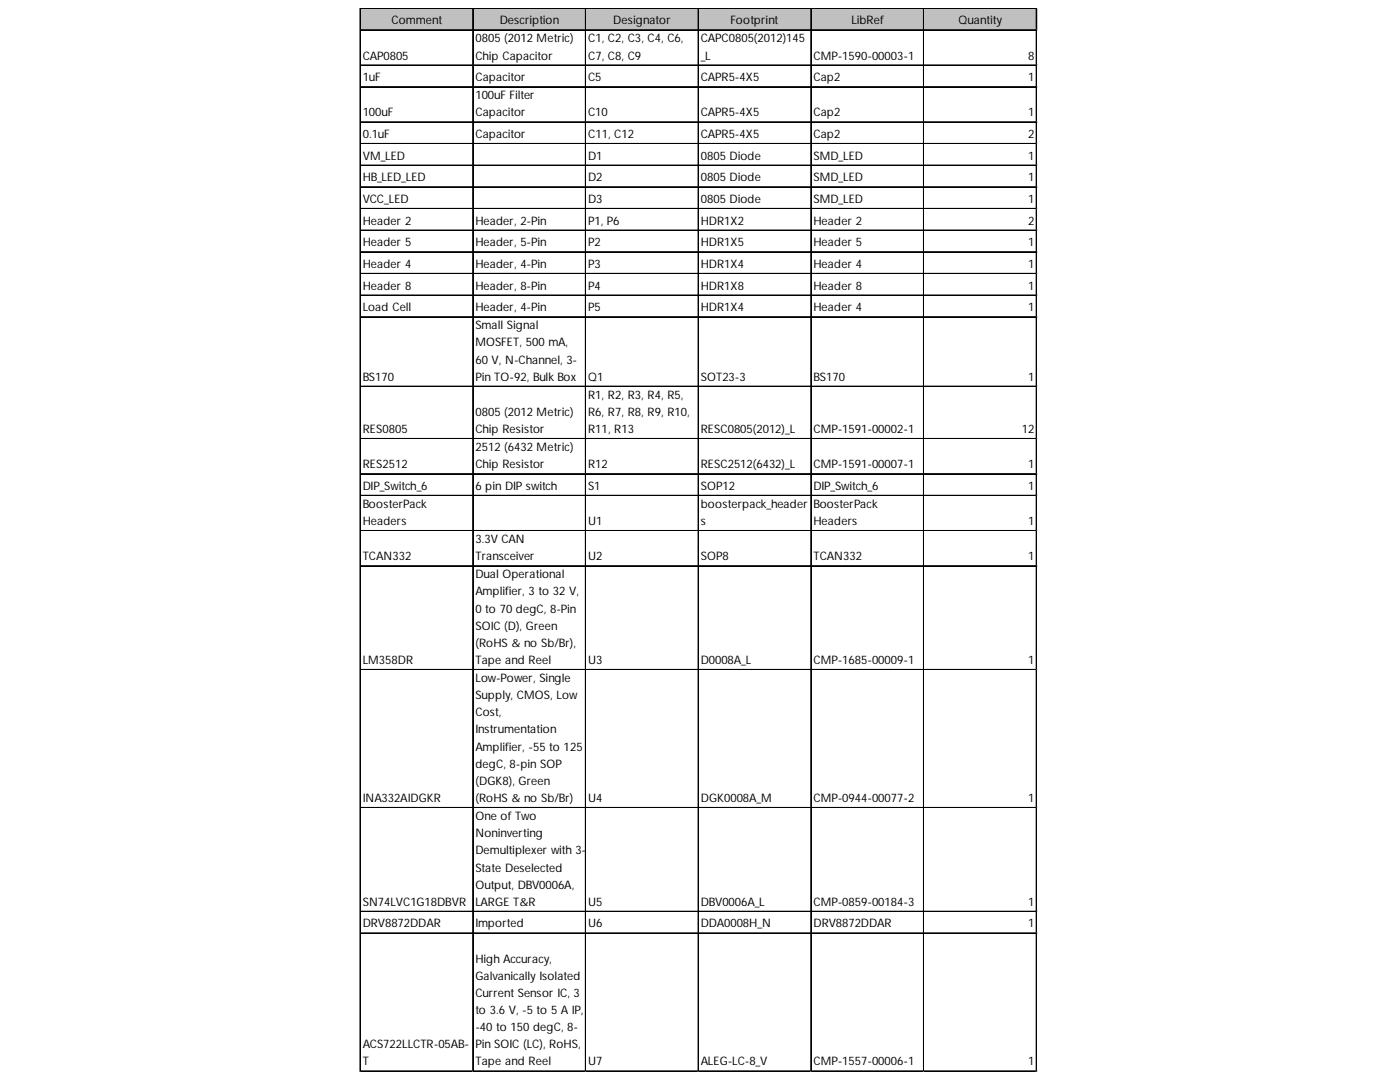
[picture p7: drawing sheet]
<svg xmlns="http://www.w3.org/2000/svg" width="279mm" height="216mm" viewBox="0 0 279 216" stroke-linecap="round" stroke-linejoin="round" font-family="sans-serif">
<defs><g id="words">
<g font-size="2.3">
<text x="78.1" y="4.9">Comment</text>
<text x="99.7" y="4.9">Description</text>
<text x="122.4" y="4.9">Designator</text>
<text x="145.8" y="4.9">Footprint</text>
<text x="169.9" y="4.9">LibRef</text>
<text x="191.3" y="4.9">Quantity</text>
<text x="72.4" y="11.9">CAP0805</text>
<text x="94.9" y="8.5">0805 (2012 Metric)</text>
<text x="94.9" y="11.9">Chip Capacitor</text>
<text x="117.4" y="8.5">C1, C2, C3, C4, C6,</text>
<text x="117.4" y="11.9">C7, C8, C9</text>
<text x="139.9" y="8.5">CAPC0805(2012)145</text>
<text x="139.9" y="11.9">_L</text>
<text x="162.3" y="11.9">CMP-1590-00003-1</text>
<text x="205.2" y="11.9">8</text>
<text x="72.4" y="16.2">1uF</text>
<text x="94.9" y="16.2">Capacitor</text>
<text x="117.4" y="16.2">C5</text>
<text x="139.9" y="16.2">CAPR5-4X5</text>
<text x="162.3" y="16.2">Cap2</text>
<text x="205.2" y="16.2">1</text>
<text x="72.4" y="23.2">100uF</text>
<text x="94.9" y="19.8">100uF Filter</text>
<text x="94.9" y="23.2">Capacitor</text>
<text x="117.4" y="23.2">C10</text>
<text x="139.9" y="23.2">CAPR5-4X5</text>
<text x="162.3" y="23.2">Cap2</text>
<text x="205.2" y="23.2">1</text>
<text x="72.4" y="27.5">0.1uF</text>
<text x="94.9" y="27.5">Capacitor</text>
<text x="117.4" y="27.5">C11, C12</text>
<text x="139.9" y="27.5">CAPR5-4X5</text>
<text x="162.3" y="27.5">Cap2</text>
<text x="205.2" y="27.5">2</text>
<text x="72.4" y="31.9">VM_LED</text>
<text x="117.4" y="31.9">D1</text>
<text x="139.9" y="31.9">0805 Diode</text>
<text x="162.3" y="31.9">SMD_LED</text>
<text x="205.2" y="31.9">1</text>
<text x="72.4" y="36.2">HB_LED_LED</text>
<text x="72.4" y="40.5">VCC_LED</text>
<text x="117.4" y="36.2">D2</text>
<text x="117.4" y="40.5">D3</text>
<text x="139.9" y="36.2">0805 Diode</text>
<text x="139.9" y="40.5">0805 Diode</text>
<text x="162.3" y="36.2">SMD_LED</text>
<text x="162.3" y="40.5">SMD_LED</text>
<text x="205.2" y="36.2">1</text>
<text x="205.2" y="40.5">1</text>
<text x="72.4" y="44.8">Header 2</text>
<text x="94.9" y="44.8">Header, 2-Pin</text>
<text x="117.4" y="44.8">P1, P6</text>
<text x="139.9" y="44.8">HDR1X2</text>
<text x="162.3" y="44.8">Header 2</text>
<text x="205.2" y="44.8">2</text>
<text x="72.4" y="49.1">Header 5</text>
<text x="72.4" y="53.5">Header 4</text>
<text x="94.9" y="49.1">Header, 5-Pin</text>
<text x="94.9" y="53.5">Header, 4-Pin</text>
<text x="117.4" y="49.1">P2</text>
<text x="117.4" y="53.5">P3</text>
<text x="139.9" y="49.1">HDR1X5</text>
<text x="139.9" y="53.5">HDR1X4</text>
<text x="162.3" y="49.1">Header 5</text>
<text x="162.3" y="53.5">Header 4</text>
<text x="205.2" y="49.1">1</text>
<text x="205.2" y="53.5">1</text>
<text x="72.4" y="57.8">Header 8</text>
<text x="94.9" y="57.8">Header, 8-Pin</text>
<text x="117.4" y="57.8">P4</text>
<text x="139.9" y="57.8">HDR1X8</text>
<text x="162.3" y="57.8">Header 8</text>
<text x="205.2" y="57.8">1</text>
<text x="72.4" y="62.1">Load Cell</text>
<text x="94.9" y="62.1">Header, 4-Pin</text>
<text x="94.9" y="65.7">Small Signal</text>
<text x="117.4" y="62.1">P5</text>
<text x="139.9" y="62.1">HDR1X4</text>
<text x="162.3" y="62.1">Header 4</text>
<text x="205.2" y="62.1">1</text>
<text x="94.9" y="69.1">MOSFET, 500mA,</text>
<text x="72.4" y="76">BS170</text>
<text x="94.9" y="72.5">60V, N-Channel, 3-</text>
<text x="94.9" y="76">Pin TO-92, Bulk Box</text>
<text x="117.4" y="76">Q1</text>
<text x="139.9" y="76">SOT23-3</text>
<text x="162.3" y="76">BS170</text>
<text x="205.2" y="76">1</text>
<text x="94.9" y="83">0805 (2012 Metric)</text>
<text x="117.4" y="79.6">R1, R2, R3, R4, R5,</text>
<text x="117.4" y="83">R6, R7, R8, R9, R10,</text>
<text x="72.4" y="86.4">RES0805</text>
<text x="94.9" y="86.4">Chip Resistor</text>
<text x="117.4" y="86.4">R11, R13</text>
<text x="139.9" y="86.4">RESC0805(2012)_L</text>
<text x="162.3" y="86.4">CMP-1591-00002-1</text>
<text x="203.9" y="86.4">12</text>
<text x="72.4" y="93.4">RES2512</text>
<text x="94.9" y="90">2512 (6432 Metric)</text>
<text x="94.9" y="93.4">Chip Resistor</text>
<text x="117.4" y="93.4">R12</text>
<text x="139.9" y="93.4">RESC2512(6432)_L</text>
<text x="162.3" y="93.4">CMP-1591-00007-1</text>
<text x="205.2" y="93.4">1</text>
<text x="72.4" y="97.8">DIP_Switch_6</text>
<text x="72.4" y="101.4">BoosterPack</text>
<text x="94.9" y="97.8">6 pin DIP switch</text>
<text x="117.4" y="97.8">S1</text>
<text x="139.9" y="97.8">SOP12</text>
<text x="139.9" y="101.4">boosterpack_header</text>
<text x="162.3" y="97.8">DIP_Switch_6</text>
<text x="162.3" y="101.4">BoosterPack</text>
<text x="205.2" y="97.8">1</text>
<text x="72.4" y="104.8">Headers</text>
<text x="117.4" y="104.8">U1</text>
<text x="139.9" y="104.8">s</text>
<text x="162.3" y="104.8">Headers</text>
<text x="205.2" y="104.8">1</text>
<text x="72.4" y="111.8">TCAN332</text>
<text x="94.9" y="108.4">3.3V CAN</text>
<text x="94.9" y="111.8">Transceiver</text>
<text x="117.4" y="111.8">U2</text>
<text x="139.9" y="111.8">SOP8</text>
<text x="162.3" y="111.8">TCAN332</text>
<text x="205.2" y="111.8">1</text>
<text x="94.9" y="115.4">Dual Operational</text>
<text x="94.9" y="118.8">Amplifier, 3 to 32 V,</text>
<text x="94.9" y="122.2">0to 70degC, 8-Pin</text>
<text x="94.9" y="125.7">SOIC (D), Green</text>
<text x="94.9" y="129.1">(RoHS &amp; no Sb/Br),</text>
<text x="72.4" y="132.5">LM358DR</text>
<text x="94.9" y="132.5">Tape and Reel</text>
<text x="94.9" y="136.1">Low-Power, Single</text>
<text x="117.4" y="132.5">U3</text>
<text x="139.9" y="132.5">D0008A_L</text>
<text x="162.3" y="132.5">CMP-1685-00009-1</text>
<text x="205.2" y="132.5">1</text>
<text x="94.9" y="139.5">Supply, CMOS, Low</text>
<text x="94.9" y="142.9">Cost,</text>
<text x="94.9" y="146.4">Instrumentation</text>
<text x="94.9" y="149.8">Amplifier, -55 to 125</text>
<text x="94.9" y="153.2">degC, 8-pin SOP</text>
<text x="72.4" y="160">INA332AIDGKR</text>
<text x="94.9" y="156.6">(DGK8), Green</text>
<text x="94.9" y="160">(RoHS &amp; no Sb/Br)</text>
<text x="117.4" y="160">U4</text>
<text x="139.9" y="160">DGK0008A_M</text>
<text x="162.3" y="160">CMP-0944-00077-2</text>
<text x="205.2" y="160">1</text>
<text x="94.9" y="163.6">One ofTwo</text>
<text x="94.9" y="167.1">Noninverting</text>
<text x="94.9" y="170.5">Demultiplexer with 3-</text>
<text x="94.9" y="173.9">State Deselected</text>
<text x="94.9" y="177.3">Output, DBV0006A,</text>
<text x="72.4" y="180.7">SN74LVC1G18DBVR</text>
<text x="72.4" y="185.1">DRV8872DDAR</text>
<text x="94.9" y="180.7">LARGE T&amp;R</text>
<text x="94.9" y="185.1">Imported</text>
<text x="117.4" y="180.7">U5</text>
<text x="117.4" y="185.1">U6</text>
<text x="139.9" y="180.7">DBV0006A_L</text>
<text x="139.9" y="185.1">DDA0008H_N</text>
<text x="162.3" y="180.7">CMP-0859-00184-3</text>
<text x="162.3" y="185.1">DRV8872DDAR</text>
<text x="205.2" y="180.7">1</text>
<text x="205.2" y="185.1">1</text>
<text x="94.9" y="192.1">High Accuracy,</text>
<text x="94.9" y="195.5">Galvanically Isolated</text>
<text x="94.9" y="198.9">Current Sensor IC, 3</text>
<text x="94.9" y="202.3">to 3.6 V, -5 to 5 A IP,</text>
<text x="72.4" y="209.2">ACS722LLCTR-05AB-</text>
<text x="94.9" y="205.8">-40to 150degC, 8-</text>
<text x="94.9" y="209.2">Pin SOIC (LC), RoHS,</text>
<text x="72.4" y="212.6">T</text>
<text x="94.9" y="212.6">Tape and Reel</text>
<text x="117.4" y="212.6">U7</text>
<text x="139.9" y="212.6">ALEG-LC-8_V</text>
<text x="162.3" y="212.6">CMP-1557-00006-1</text>
<text x="205.2" y="212.6">1</text>
</g>
</g></defs>
<path d="M72 1.7h135v4.4h-135z" fill="#c0c0c0"/>
<g fill="none" stroke="#000" stroke-width=".2">
<path d="M71.8 1.6v212.3M71.9 1.6v212.3M72 1.6h135M72 1.7h135M72 5.9h135M72 6h135M72 13h135M72 17.3h135M72 17.4h135M94.3 1.8v212.1M94.4 1.8v212.1M116.8 1.8v212.1"/>
<path d="M116.9 1.8v212.1M139.3 1.8v212.1M139.4 1.8v212.1M161.8 1.8v212.1M161.9 1.8v212.1M184.3 1.8v212.1M184.4 1.8v212.1M206.8 1.8v212.1M206.9 1.8v212.1M72 24.3h135M72 24.4h135M72 28.6h135"/>
<path d="M72 28.7h135M72 32.9h135M72 33h135M72 37.3h135M72 41.6h135M72 41.7h135M72 45.9h135M72 46h135M72 50.2h135M72 50.3h135M72 54.5h135M72 54.6h135"/>
<path d="M72 58.9h135M72 59h135M72 63.2h135M72 63.3h135M72 77h135M72 77.1h135M72 87.5h135M72 87.6h135M72 94.5h135M72 94.6h135M72 98.8h135M72 98.9h135"/>
<path d="M72 105.8h135M72 105.9h135M72 112.9h135M72 113h135M72 133.6h135M72 133.7h135M72 161.1h135M72 161.2h135M72 181.8h135M72 181.9h135M72 186.1h135M72 186.2h135"/>
<path d="M72 213.7h135M72 213.8h135"/>
</g>
<path d="M71.8 213.9h.1" fill="none" stroke="#d4d4d4" stroke-width=".2"/>
<path d="M71.8 213.9h.2z" fill="#d4d4d4"/>
<path d="M94.3 213.9h.1" fill="none" stroke="#d4d4d4" stroke-width=".2"/>
<path d="M94.3 213.9h.2z" fill="#d4d4d4"/>
<path d="M116.8 213.9h.1" fill="none" stroke="#d4d4d4" stroke-width=".2"/>
<path d="M116.8 213.9h.2z" fill="#d4d4d4"/>
<path d="M139.3 213.9h.1" fill="none" stroke="#d4d4d4" stroke-width=".2"/>
<path d="M139.3 213.9h.2z" fill="#d4d4d4"/>
<path d="M161.8 213.9h.1" fill="none" stroke="#d4d4d4" stroke-width=".2"/>
<path d="M161.8 213.9h.2z" fill="#d4d4d4"/>
<path d="M184.3 213.9h.1" fill="none" stroke="#d4d4d4" stroke-width=".2"/>
<path d="M184.3 213.9h.2z" fill="#d4d4d4"/>
<path d="M206.8 213.9h.1" fill="none" stroke="#d4d4d4" stroke-width=".2"/>
<path d="M206.8 213.9h.2z" fill="#d4d4d4"/>
<path d="M207 1.6h.1" fill="none" stroke="#d4d4d4" stroke-width=".2"/>
<path d="M207 1.6v.2z" fill="#d4d4d4"/>
<path d="M207 5.9h.1" fill="none" stroke="#d4d4d4" stroke-width=".2"/>
<path d="M207 5.9v.2z" fill="#d4d4d4"/>
<path d="M207 13h.1" fill="none" stroke="#d4d4d4" stroke-width=".2"/>
<path d="M207 13v.1z" fill="#d4d4d4"/>
<path d="M207 17.3h.1" fill="none" stroke="#d4d4d4" stroke-width=".2"/>
<path d="M207 17.3v.2z" fill="#d4d4d4"/>
<path d="M207 24.3h.1" fill="none" stroke="#d4d4d4" stroke-width=".2"/>
<path d="M207 24.3v.2z" fill="#d4d4d4"/>
<path d="M207 28.6h.1" fill="none" stroke="#d4d4d4" stroke-width=".2"/>
<path d="M207 28.6v.2z" fill="#d4d4d4"/>
<path d="M207 32.9h.1" fill="none" stroke="#d4d4d4" stroke-width=".2"/>
<path d="M207 32.9v.2z" fill="#d4d4d4"/>
<path d="M207 37.3h.1" fill="none" stroke="#d4d4d4" stroke-width=".2"/>
<path d="M207 37.3v.1z" fill="#d4d4d4"/>
<path d="M207 41.6h.1" fill="none" stroke="#d4d4d4" stroke-width=".2"/>
<path d="M207 41.6v.2z" fill="#d4d4d4"/>
<path d="M207 45.9h.1" fill="none" stroke="#d4d4d4" stroke-width=".2"/>
<path d="M207 45.9v.2z" fill="#d4d4d4"/>
<path d="M207 50.2h.1" fill="none" stroke="#d4d4d4" stroke-width=".2"/>
<path d="M207 50.2v.2z" fill="#d4d4d4"/>
<path d="M207 54.5h.1" fill="none" stroke="#d4d4d4" stroke-width=".2"/>
<path d="M207 54.5v.2z" fill="#d4d4d4"/>
<path d="M207 58.9h.1" fill="none" stroke="#d4d4d4" stroke-width=".2"/>
<path d="M207 58.9v.1z" fill="#d4d4d4"/>
<path d="M207 63.2h.1" fill="none" stroke="#d4d4d4" stroke-width=".2"/>
<path d="M207 63.2v.2z" fill="#d4d4d4"/>
<path d="M207 77h.1" fill="none" stroke="#d4d4d4" stroke-width=".2"/>
<path d="M207 77v.2z" fill="#d4d4d4"/>
<path d="M207 87.5h.1" fill="none" stroke="#d4d4d4" stroke-width=".2"/>
<path d="M207 87.5v.2z" fill="#d4d4d4"/>
<path d="M207 94.5h.1" fill="none" stroke="#d4d4d4" stroke-width=".2"/>
<path d="M207 94.5v.2z" fill="#d4d4d4"/>
<path d="M207 98.8h.1" fill="none" stroke="#d4d4d4" stroke-width=".2"/>
<path d="M207 98.8v.2z" fill="#d4d4d4"/>
<path d="M207 105.8h.1" fill="none" stroke="#d4d4d4" stroke-width=".2"/>
<path d="M207 105.8v.2z" fill="#d4d4d4"/>
<path d="M207 112.9h.1" fill="none" stroke="#d4d4d4" stroke-width=".2"/>
<path d="M207 112.9v.1z" fill="#d4d4d4"/>
<path d="M207 133.6h.1" fill="none" stroke="#d4d4d4" stroke-width=".2"/>
<path d="M207 133.6v.2z" fill="#d4d4d4"/>
<path d="M207 161.1h.1" fill="none" stroke="#d4d4d4" stroke-width=".2"/>
<path d="M207 161.1v.2z" fill="#d4d4d4"/>
<path d="M207 181.8h.1" fill="none" stroke="#d4d4d4" stroke-width=".2"/>
<path d="M207 181.8v.2z" fill="#d4d4d4"/>
<path d="M207 186.1h.1" fill="none" stroke="#d4d4d4" stroke-width=".2"/>
<path d="M207 186.1v.2z" fill="#d4d4d4"/>
<path d="M207 213.7h.1" fill="none" stroke="#d4d4d4" stroke-width=".2"/>
<path d="M207 213.7v.2z" fill="#d4d4d4"/>
<use href="#words"/>
</svg>
